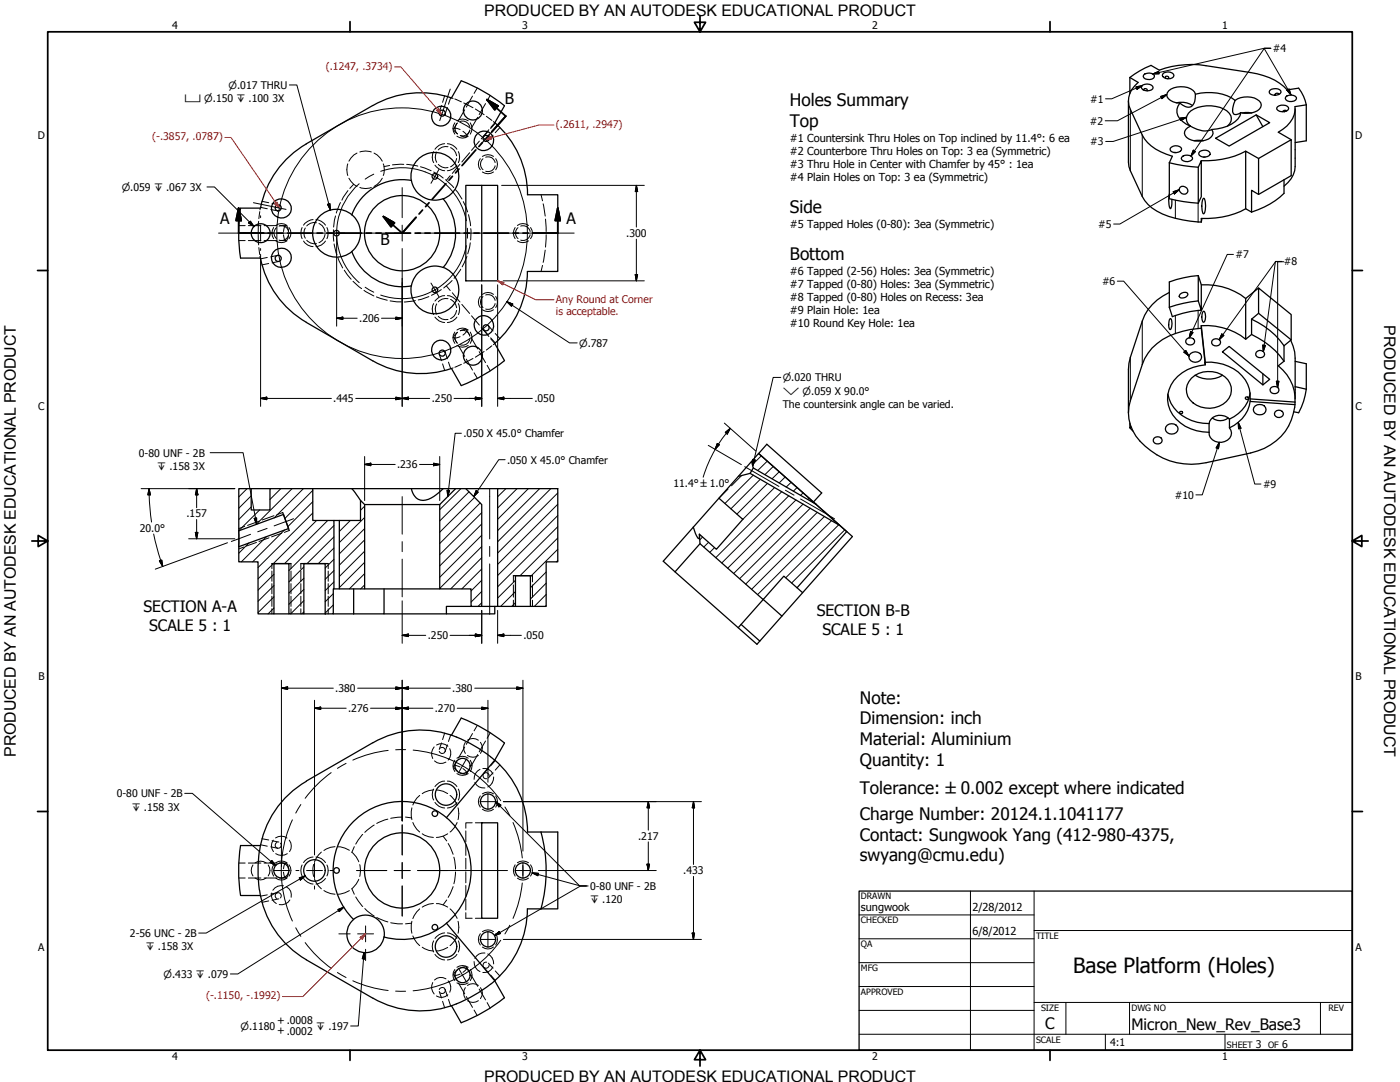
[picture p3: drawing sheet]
<svg xmlns="http://www.w3.org/2000/svg" width="559mm" height="432mm" viewBox="0 0 559 432" stroke-linecap="round" stroke-linejoin="round" font-family="sans-serif">
<defs><g id="words">
<text font-size="8.4" x="428.3" y="388.3">Base Platform (Holes)</text>
<g font-size="6.9">
<text x="315.3" y="42.4">Holes Summary</text>
<text x="315.3" y="50.7">Top</text>
<text x="315.3" y="85">Side</text>
<text x="315.3" y="103.7">Bottom</text>
<text x="343.2" y="280.8">Note:</text>
<text x="343.2" y="289.1">Dimension: inch</text>
<text x="343.2" y="297.3">Material: Aluminium</text>
<text x="343.2" y="305.5">Quantity: 1</text>
<text x="343.2" y="317.1">Tolerance: ±0.002 except where indicated</text>
<text x="343.2" y="327.3">Charge Number: 20124.1.1041177</text>
<text x="343.2" y="335.6">Contact: Sungwook Yang (412-980-4375,</text>
<text x="343.2" y="343.8">swyang@cmu.edu)</text>
</g>
<g font-size="6.4">
<text x="552.4" y="129.8" transform="rotate(90 552.4 129.8)">PRODUCED BY AN AUTODESK EDUCATIONAL PRODUCT</text>
<text x="6.3" y="302" transform="rotate(-90 6.3 302)">PRODUCED BY AN AUTODESK EDUCATIONAL PRODUCT</text>
</g>
<g font-size="6.3">
<text x="193.3" y="6.3">PRODUCED BY AN AUTODESK EDUCATIONAL PRODUCT</text>
<text x="201.5" y="41.4">B</text>
<text x="87.9" y="89.5">A</text>
<text x="226.1" y="89.5">A</text>
<text x="151.9" y="97.9">B</text>
<text x="57.3" y="244.2">SECTION A-A</text>
<text x="326" y="246">SECTION B-B</text>
<text x="59.6" y="251.7">SCALE 5 : 1</text>
<text x="328.2" y="253.6">SCALE 5 : 1</text>
<text x="417.2" y="410.6">C</text>
<text x="451.6" y="411.1">Micron_New_Rev_Base3</text>
<text x="193.3" y="431.8">PRODUCED BY AN AUTODESK EDUCATIONAL PRODUCT</text>
</g>
<g font-size="4.4">
<text x="315.3" y="56.6">#1 Countersink Thru Holes on Top inclined by 11.4°: 6 ea</text>
<text x="315.3" y="61.8">#2 Counterbore Thru Holes on Top: 3 ea (Symmetric)</text>
<text x="315.3" y="67.1">#3 Thru Hole in Center with Chamfer by 45° : 1ea</text>
<text x="315.3" y="72.3">#4 Plain Holes on Top: 3 ea (Symmetric)</text>
<text x="315.3" y="90.9">#5 Tapped Holes (0-80): 3ea (Symmetric)</text>
<text x="315.3" y="109.7">#6 Tapped (2-56) Holes: 3ea (Symmetric)</text>
<text x="315.3" y="114.9">#7 Tapped (0-80) Holes: 3ea (Symmetric)</text>
<text x="315.3" y="120.1">#8 Tapped (0-80) Holes on Recess: 3ea</text>
<text x="315.3" y="125.3">#9 Plain Hole: 1ea</text>
<text x="315.3" y="130.6">#10 Round Key Hole: 1ea</text>
<text x="343.7" y="363.5">sungwook</text>
<text x="388.1" y="363.7">2/28/2012</text>
<text x="388.1" y="373.2">6/8/2012</text>
</g>
<g font-size="4.2">
<text x="68.7" y="11.7">4</text>
<text x="208.4" y="11.7">3</text>
<text x="348.1" y="11.7">2</text>
<text x="487.8" y="11.7">1</text>
<text x="508" y="20.8">#4</text>
<text x="108.7" y="40.8">3X</text>
<text x="435.1" y="41">#1</text>
<text x="435" y="49.8">#2</text>
<text x="15.1" y="55.5">D</text>
<text x="435.2" y="58">#3</text>
<text x="540.9" y="55.5">D</text>
<text x="75.8" y="76.1">3X</text>
<text x="249.9" y="94.6">.300</text>
<text x="438.3" y="90.9">#5</text>
<text x="493.1" y="103.1">#7</text>
<text x="512.4" y="105.9">#8</text>
<text x="439.9" y="113.7">#6</text>
<text x="143.4" y="128.5">.206</text>
<text x="133" y="160.5">.445</text>
<text x="172.3" y="160.5">.250</text>
<text x="213.3" y="160.5">.050</text>
<text x="15.2" y="163.4">C</text>
<text x="312.4" y="162.8">The countersink angle can be varied.</text>
<text x="541" y="163.4">C</text>
<text x="185" y="174.4">.050 X 45.0° Chamfer</text>
<text x="55.4" y="182.2">0-80 UNF - 2B</text>
<text x="202.4" y="185">.050 X 45.0° Chamfer</text>
<text x="77" y="187.5">3X</text>
<text x="158.5" y="186.9">.236</text>
<text x="268.8" y="194.4">11.4° ±1.0°</text>
<text x="504.1" y="194.7">#9</text>
<text x="468.9" y="199">#10</text>
<text x="74.4" y="206.5">.157</text>
<text x="55.8" y="212.3">20.0°</text>
<text x="170.8" y="255.1">.250</text>
<text x="208.9" y="255.1">.050</text>
<text x="15.3" y="271.4">B</text>
<text x="541.1" y="271.4">B</text>
<text x="133.8" y="276.2">.380</text>
<text x="180.5" y="276.2">.380</text>
<text x="138.9" y="284.2">.276</text>
<text x="173.5" y="284.2">.270</text>
<text x="46.6" y="318.1">0-80 UNF - 2B</text>
<text x="66.9" y="323.5">3X</text>
<text x="254.7" y="335.2">.217</text>
<text x="272.7" y="348.9">.433</text>
<text x="235.5" y="355.1">0-80 UNF - 2B</text>
<text x="51.8" y="373.9">2-56 UNC - 2B</text>
<text x="15.2" y="379.3">A</text>
<text x="72.5" y="379.2">3X</text>
<text x="541" y="379.3">A</text>
<text x="110.6" y="412.7">+ .0002</text>
<text x="110.6" y="408.6">+ .0008</text>
<text x="443.1" y="417.4">4:1</text>
<text x="501.3" y="418.3">3</text>
<text x="511.8" y="418.3">6</text>
<text x="68.7" y="423.2">4</text>
<text x="208.4" y="423.2">3</text>
<text x="348.1" y="423.2">2</text>
<text x="487.8" y="423.2">1</text>
</g>
<g font-size="4.2" fill="#f00">
<text x="130" y="27.9">(.1247, .3734)</text>
<text x="221.9" y="51.1">(.2611, .2947)</text>
<text x="60.8" y="56">(-.3857, .0787)</text>
<text x="221.9" y="120.8">Any Round at Corner</text>
<text x="221.9" y="125.8">is acceptable.</text>
<text x="82.3" y="398.8">(-.1150, -.1992)</text>
</g>
<g font-size="4">
<text x="91.2" y="35.4">⌀.017 THRU</text>
<text x="73.6" y="40.8">⌴ ⌀.150 ↧ .100</text>
<text x="48.6" y="76.1">⌀.059 ↧ .067</text>
<text x="231.1" y="138.3">⌀.787</text>
<text x="312.4" y="152.1">⌀.020 THRU</text>
<text x="312.4" y="157.5">⌵ ⌀.059 X 90.0°</text>
<text x="62.7" y="187.5">↧ .158</text>
<text x="52.6" y="323.5">↧ .158</text>
<text x="235.5" y="360.4">↧ .120</text>
<text x="58.2" y="379.2">↧ .158</text>
<text x="65.3" y="390.2">⌀.433 ↧ .079</text>
<text x="96" y="411">⌀.1180</text>
<text x="126.2" y="411">↧ .197</text>
</g>
<g font-size="3.5">
<text x="343.7" y="358.9">DRAWN</text>
<text x="343.7" y="368.5">CHECKED</text>
<text x="413.5" y="374.6">TITLE</text>
<text x="343.7" y="378">QA</text>
<text x="343.7" y="387.5">MFG</text>
<text x="343.7" y="397.1">APPROVED</text>
<text x="415.5" y="403.4">SIZE</text>
<text x="451.6" y="403.4">DWG NO</text>
<text x="530.3" y="403.4">REV</text>
<text x="413.5" y="416.1">SCALE</text>
<text x="489.7" y="418.3">SHEET</text>
<text x="506.2" y="418.3">OF</text>
</g>
</g></defs>
<!-- layer: Hidden (ANSI) -->
<g fill="none" stroke="#000" stroke-width=".51">
<path d="M180.2 39.1a38.1 38.1 0 0 0-31.4 3M180.2 39.1l3.9-6.9 9 4.4 4.8 3 3.5 2.6-3.9 6.8a37.8 37.8 0 0 1 13 28.7h12.1v30.6h-12.1a38.1 38.1 0 0 1-13.1 28.8l4 6.8-3.5 2.6-4.8 3.1-9 4.3-3.9-6.8a38.3 38.3 0 0 1-31.4-3.1l-26.6-15.3a38.3 38.3 0 0 1-18.2-25.7M451 30.9a35 35 0 0 1 8.4-4.8l3.3 1.9a37 37 0 0 1 18.7-1.8l17.8 2.8a24.4 24.4 0 0 1 14.6 6.9l4.6-.7a16.3 16.3 0 0 1 3 6.6M451 30.9l3.3 2a8.9 8.9 0 0 0-3.1 10.7l4.7 10.3a17.7 17.7 0 0 0 12 8.5l-1.2 2.6M451 30.9v6.4M455.7 34.4a2.96 2.96 0 0 1 4.5 .5 2.7 2.7 0 0 1-4.7 0zM456.4 30a3.1 3.1 0 0 1 4.4 .1v.6a2.71 2.71 0 0 1-4.5-.2zM456.6 36l.2-.6h.5l.5 .2v.7M464.1 29.5a2.83 2.83 0 0 1 4.5 .6 2.65 2.65 0 0 1-4.7-.1zM465.5 31.4l-.4-.7a.9 .9 0 0 1 1.4 .2l-.5 .5M477.1 37.6a5.5 5.5 0 0 0-5.9-3 5 5 0 0 0-5.5 3.2 4.7 4.7 0 0 0 5.2 3.3M510.3 37.7l1-.9a2.66 2.66 0 0 0-4.4-.7l-.3 .5a2.53 2.53 0 0 0 3.7 1.1v-.3a.95 .95 0 0 0-1.4 .3l.1 .3"/>
<path d="M513.1 38.7a2.99 2.99 0 0 1 4.4 .2v.5a2.71 2.71 0 0 1-4.5-.1zM122.3 57.4a38.1 38.1 0 0 0-18.3 25.7M148.8 42.1l-26.6 15.3M467.1 59.2a2.84 2.84 0 0 1 4.5 .2 2.62 2.62 0 0 1-4.6 .4zM469.5 41a8.4 8.4 0 0 1 6.5 1.1M470.9 41.1a4.1 4.1 0 0 0 4.6 1.4l.4-.3a5.7 5.7 0 0 0 1.2-4.6 19 19 0 0 1 15.9 2.5l-.9 2.7-.1 1.8a1.15 1.15 0 0 0 1.5 1.1l1.8-.7a9.2 9.2 0 0 1-7.4 6l-4.3 .7a8.8 8.8 0 0 1-8.4-1.3 6.9 6.9 0 0 1-5.4-6.8zM475 50.3a3.6 3.6 0 0 1 .3-6 13 13 0 0 1 15.4 .9 3.4 3.4 0 0 1-.7 5.1M475.2 50.4a2.64 2.64 0 0 0-2.4 2.2 2.64 2.64 0 0 0 1.7 2.8 7.9 7.9 0 0 0 9.4-1.3l.3-.8-.6-1.6M476.6 56.1h3.8M485.2 55.2l16.2-9.4 5.4 3.2-16.2 9.3zM493 40.1a7.9 7.9 0 0 1 10.2 1 2.8 2.8 0 0 1-2.4 3.6 9.9 9.9 0 0 1-5.5 .3M495.8 45.1h3.8"/>
<path d="M501.4 45.8l2.7 4.7M509.9 42.6a3.4 3.4 0 0 1 4.4 .3v.5a3 3 0 0 1-4.6 .2zM513.5 44.3a.89 .89 0 0 0-1.5 .3M517 59.8v3.3M521.4 41.8l-4.5 .7a9.9 9.9 0 0 1-4.8 9.1l-1.9 1.2 5.2 3M521.4 41.8v14.4l-4.4 .7M164.2 72a9.5 9.5 0 0 1 11-11.1 9.5 9.5 0 0 1 6.6 14.3 9.5 9.5 0 0 1-15.6 1.2l-1.1-1.7-.9-2.7a21.4 21.4 0 0 0-23.8 13.7M176.9 79.3a21.3 21.3 0 0 1-.1 27.4 9.5 9.5 0 0 0-12.6 7.3M185.9 74h12.7v38.1h-12.7zM192.3 74v38.1M450.4 64.7l.2 1.8 .6 1.6 4.7 10.3a16.9 16.9 0 0 0 10.6 8 52.6 52.6 0 0 0 13 2.2M466.7 65v14.3l5.7 1.2 5.9 .6"/>
<path d="M466.7 65l5.7 1.1 5.9 .6M466.7 77.5l-.2 1.1a7.9 7.9 0 0 0 .6 4.6h.1a5.3 5.3 0 0 0 .5-3.6M468.6 60.8l.8 .1M471.1 74.7a1.78 1.78 0 0 1 2.4 .1 1.78 1.78 0 0 1 .1 2.4 1.82 1.82 0 0 1-2.3-.3 1.82 1.82 0 0 1-.2-2.2zM471.7 62.7a2.99 2.99 0 0 1 4.2 .2 1.86 1.86 0 0 1-2.8 1.6l-1.4-.7-.2-.6zM478.3 66.7l1.2-2.6v14.4l-1.2 2.6M478.3 66.7v14.4M478.9 60.5a2.86 2.86 0 0 1 4.1 .7 2.59 2.59 0 0 1-4.5 .3zM480.4 62.7h.6M480.4 79.1a5.7 5.7 0 0 1 .1 6.2 5.8 5.8 0 0 1-.1-6.2zM497.2 60.3a34 34 0 0 1-17.7 3.8M502.3 77.6v-14.4l13.1-7.4v14.3l-13.1 7.5-2.7-1.7v8.7"/>
<path d="M502.3 63.2l-5.1-2.9v23l2.4 1.3M512.5 71.7v5.5a31.9 31.9 0 0 1-12.9 7.4M517 66.5a10.2 10.2 0 0 1-4.5 7.8M96 83.1l-.8 9.9 .8 10M96.1 83.1h7.8M109.3 80.6a4 4 0 0 1 6.2 .2 4 4 0 0 1-1.5 6 4 4 0 0 1-5.5-2.8l-.2-1.2zM497.2 83.3a33.1 33.1 0 0 1-17.7 3.9v1.4l.2-1.4M96.1 103h7.8M109.1 100.6a3.9 3.9 0 0 1 5.8-.6 3.9 3.9 0 0 1 0 5.8 3.9 3.9 0 0 1-5.8-.6 3.7 3.7 0 0 1 0-4.6zM140.4 100.4a21.4 21.4 0 0 0 23.8 13.7M140.5 100.3a9.6 9.6 0 0 0-2-15.8 9.6 9.6 0 0 0-13.8 7.9 9.6 9.6 0 0 0 12.6 9.8l3.2-1.8M176.9 106.7a9.6 9.6 0 0 1 5.8 11.7 9.6 9.6 0 0 1-11.3 6.6 9.6 9.6 0 0 1-7.2-11"/>
<path d="M466.7 116.7a19.8 19.8 0 0 0-10.8 11.4l-4.7 14.5-.8 4.8M471.1 117.3a1.78 1.78 0 0 1 3.1 .2 2.12 2.12 0 0 1-3.5 .7zM478.3 110a44 44 0 0 0-11.6 2.5v10.1M478.3 110l1.2 3.7v10.1l-1.2-3.7M478.3 110v10.1M479.5 113.7a25.7 25.7 0 0 1 17.7 5.4M502.3 114.9l-5.1 4.2v16.3l2.4-1.9M466.7 122.6l1.2 3.8a39.2 39.2 0 0 1 11.6-2.6M467 127.2l.2-.1a4 4 0 0 1-.2 4.4 4.3 4.3 0 0 1 0-4.3zM473.5 135.4a1.87 1.87 0 0 1 2-.6 1.87 1.87 0 0 1 1.3 1.6 1.83 1.83 0 0 1-1.9 1.3 1.83 1.83 0 0 1-1.6-1.6zM478.3 120.1a52 52 0 0 0-11.6 2.5M479.5 131a30.2 30.2 0 0 0-19.7 7.9l-2.9 4.2-5.7 16.9a16.7 16.7 0 0 0 5.9 18.1 27 27 0 0 0 24.3 6.6l17.8-3.9a21.4 21.4 0 0 0 17.7-19.3"/>
<path d="M479.5 130a25.8 25.8 0 0 1 17.7 5.4M479.5 130l1.6 15.6v-1M479.5 130l1.6 14.6M480.1 124.5l.3-.3a3.1 3.1 0 0 1 .1 4.4 3.1 3.1 0 0 1-.4-4.1zM483.9 135.8a1.87 1.87 0 0 1 1.9-.6 1.87 1.87 0 0 1 1.4 1.6 1.83 1.83 0 0 1-1.9 1.2 1.83 1.83 0 0 1-1.7-1.5zM499.6 127.4a31.6 31.6 0 0 1 12.9 10.6M499.6 133.5a32.4 32.4 0 0 1 12.9 10.6M499.6 127.4v6.1M502.3 125l13.1 10.6-2.9 2.4M502.3 125v-10.1l13.1 10.6v10.1M502.3 125l-2.7 2.4M512.5 138v6.1"/>
<path d="M515.2 135.8l1.6 4.7 .2 2.4M466.2 157.3a15 15 0 0 0 14 11.6l2.4 .1M475.3 141a2.62 2.62 0 0 1 4.3 1.5 2.59 2.59 0 0 1-2.5 2.1 2.59 2.59 0 0 1-2.6-2.1l.2-.8zM475.6 150.9a10 10 0 0 1 15.3 2.1 7.2 7.2 0 0 1-6.1 9.7 9.1 9.1 0 0 1-11.2-6 6.4 6.4 0 0 1 2-5.8zM477 149.7a10.5 10.5 0 0 0 11 0M481.1 145.6a15.6 15.6 0 0 0-15 12 13.2 13.2 0 0 0 9.2 13.5l2.3 .8 5 .6M481.1 144.6a17.3 17.3 0 0 1 16.9 8.8l.7 1.9 .3 3.9M487.9 140.4l2.7-2.2 16.2 13.2-2.7 2.2zM497.2 158.5h1v.8h-1zM499 156.8a13.4 13.4 0 0 1-8.3 10.5M499 159.2v1l17.9 1.3v-1M499 159.2l17.9 1.3"/>
<path d="M501.5 140.5a1.74 1.74 0 0 1 2.2-.5 1.74 1.74 0 0 1 .8 2.1 1.87 1.87 0 0 1-2 .6 1.87 1.87 0 0 1-1.3-1.5zM504.1 149.2v4.4M507.2 154.9a1.85 1.85 0 0 1 1.9-.7 1.85 1.85 0 0 1 1.4 1.6 1.72 1.72 0 0 1-2.2 1.3 1.72 1.72 0 0 1-1.1-2.2zM512.5 144.1l-2.3 1.9a17.2 17.2 0 0 1 6.7 14.5M517 144.2l4.4 1v10.1M517 154.3l4.4 1M517 154.4v2.4M521.4 155.3a26.6 26.6 0 0 1-3 9.4l-2-.4M451 168.9v1.9l.4-.4M451 170.8l1.2 1.2M460.6 174.9a1.74 1.74 0 0 1 2.2-.5 1.74 1.74 0 0 1 .8 2.1 1.85 1.85 0 0 1-2 .7 1.85 1.85 0 0 1-1.3-1.6zM465.9 169.7a2.48 2.48 0 0 1 2.9-.4 2.48 2.48 0 0 1 1.2 2.7 2.69 2.69 0 0 1-2.7 1.2 2.69 2.69 0 0 1-2.2-2z"/>
<path d="M482.6 169v3.5M483.9 166.8a5.2 5.2 0 0 0 6.3 0M490.7 167.3a4.8 4.8 0 0 0-8.1 1.7M490.7 170.8a3.4 3.4 0 0 1-1.9 5.4 4.4 4.4 0 0 1-6.2-3.7M490.7 167.3v3.5M499 160.2a13.6 13.6 0 0 1-8.3 10.6M501 162a2.47 2.47 0 0 1 2.9-.4 2.47 2.47 0 0 1 1.2 2.7 2.69 2.69 0 0 1-2.7 1.2 2.69 2.69 0 0 1-2.1-2zM509 164.4a1.72 1.72 0 0 1 2.2-.6 1.72 1.72 0 0 1 .8 2.1 1.82 1.82 0 0 1-2 .7 1.82 1.82 0 0 1-1.3-1.6zM95.3 195h5v8.5h7.5v-8.5h17v12.7h8.5l-.3 37.3h-3.2v-20.1h-8.5v20.1h-6v-20.1h-6v20.1h-6.3v-20.8h-7.7v-6l19.9-7.3-2-5.6-17.9 6.5zM100.3 195h7.5M124.8 195h57.1M140.5 195l3.4 4.7"/>
<path d="M164.2 195a4.9 4.9 0 0 0 7.9 3.8l2-1.4 2.7-2.4M185.9 195h12.7M198.6 195h24v29.2h-4.6v17.8h-6.3v-12.3h-6v12.3h-7.1zM287 198.8l-22.3 25.2 37.4 33.1 1.2-1.3M294.7 190.1l4.7-1.2 35.8 20.8 2.7 2.5-19.8 22.4-5.2-4.7-8.3 9.4-25.2-22.3-.3-3.8 6.8 6 10.6-11.9-9.5-8.5zM300 184.1l-5.3 6M300.7 186.8l-1.3 2.1M302.8 181l22.9 20.2-25-14.4-.7-2.7zM302.8 181l37.4 33.1-19.8 22.4-2.3-1.9M302.8 181l3.3-3.7 21.9 19.4-3.3 3.6M95.3 211.8v6.4M112.8 204.5l2.6 7.2"/>
<path d="M133.3 207.7h2.1M135.4 207.7h8.5v-8l1.6 1.7v33.6h-10.1zM145.5 201.4h30M175.5 201.4l6.4-6.4h4l6.4 6.4v40.6h-4.3v-7h-12.5zM276.7 210.4l.9 2.5 1.2 2 .3-.3v-1.4M279.4 217l-10 11.2M325.7 201.2l9.5 8.5M108.5 224.9h7.6M120.1 224.9h10.9M133.3 235h2.1M141.2 235v10M145.5 235h30"/>
<path d="M153.3 235v10h-12.1M204.9 229.7h7.6M304.6 239.2l7.5 6.7-8.8 9.9-7.5-6.6M304.6 239.3l-10 11.2M320.4 236.5l-8.3 9.4M109.3 245h6M121.3 245h8.5M133 245h8.2M153.3 245h24.9M188 242h-9.8v3h19.3v-3M192.3 242h6.3M205.7 242h6"/>
<path d="M148.8 296.4l-26.6 15.3M148.8 296.4a39.3 39.3 0 0 1 41.6 1.9l5.4 3.7M180.2 293.4l3.9-6.8 9 4.3 8.3 5.6-3.9 6.8M122.3 311.8a39.3 39.3 0 0 0-19.3 35.6 39.3 39.3 0 0 0 19.3 35.6M195.8 302l1.7 1.4M197.5 303.3l-19.3 23M197.5 303.3a37.8 37.8 0 0 1 13 28.7h12.1v30.7h-6.6M96 337.4l-.8 10 .8 9.9M96.1 337.4h7.8M178.2 326.3a27.5 27.5 0 0 0-38 2.5 27.5 27.5 0 0 0 .9 38.1M178.2 326.3a27.5 27.5 0 0 1 6.7 33.8 27.5 27.5 0 0 1-31.6 13.8M192.3 328.4h6.3v38.1h-6.3z"/>
<path d="M215.9 332.1a57.5 57.5 0 0 1 0 30.6M96.1 357.4h7.8M178.2 368.4l19.3 23M216 362.7h-5.5a38.1 38.1 0 0 1-13 28.7M122.2 383l26.6 15.3a39.3 39.3 0 0 0 41.6-1.8l7.1-5.1M197.5 391.4l3.9 6.8M201.3 398.2l-8.2 5.6-9 4.3M180.2 401.4l3.9 6.8"/>
<circle cx="176" cy="46.4" r="3.9"/>
<circle cx="176.5" cy="45.2" r="1.23"/>
<circle cx="188.8" cy="44.1" r="3.8"/>
<circle cx="193.1" cy="56.2" r="3.9"/>
<circle cx="194" cy="55.2" r="1.25"/>
<circle cx="173.6" cy="70.4" r="1.11"/>
<circle cx="104" cy="93.1" r="3.8"/>
<circle cx="111" cy="82.9" r="1.23"/>
<circle cx="134.3" cy="93.1" r="1.11"/>
<circle cx="160.5" cy="93.1" r="15"/>
<circle cx="111" cy="103.1" r="1.23"/>
<circle cx="173.6" cy="115.7" r="1.11"/>
<circle cx="176" cy="139.7" r="3.9"/>
<circle cx="193.1" cy="129.9" r="3.9"/>
<circle cx="194" cy="130.8" r="1.25"/>
<circle cx="176.5" cy="140.9" r="1.22"/>
<circle cx="188.8" cy="142" r="3.8"/>
<circle cx="471.4" cy="164.7" r=".61"/>
<circle cx="178" cy="317.1" r="4.3"/>
<circle cx="184.6" cy="305.7" r="3"/>
<circle cx="194.8" cy="319.9" r="3"/>
<circle cx="173.6" cy="324.7" r="1.11"/>
<circle cx="112.3" cy="347.4" r="3"/>
<circle cx="125.5" cy="347.4" r="4.3"/>
<circle cx="134.3" cy="347.4" r="1.11"/>
<circle cx="160.5" cy="347.4" r="15"/>
<circle cx="208.7" cy="347.4" r="3"/>
<circle cx="145.9" cy="372.7" r="7.5"/>
<circle cx="173.6" cy="370" r="1.11"/>
<circle cx="178" cy="377.7" r="4.3"/>
<circle cx="194.8" cy="374.9" r="3"/>
<circle cx="184.6" cy="389.2" r="3"/>
</g>
<!-- layer: Visible (ANSI) -->
<g fill="none" stroke="#000" stroke-width=".4">
<path d="M177.5 38.2l-.8 2.6M179.9 38.9l-.9 2.7M180.2 39.1l.6 .2M181.5 39.5l2.6 1.1M188.6 38.4l-2.5 4.3M190.5 35.1l-1.3 2.2M195.6 38.1l-1.2 2.2M176.2 42.1l-.9 2.7M178.6 42.9l-.9 2.6M178.8 58.5a4 4 0 0 0-3.9 1.3M179.8 58.9a3.9 3.9 0 0 1 2.4 3.3M182.4 49.2l-1.3 2.2"/>
<path d="M182.6 49.1a2.87 2.87 0 0 0 0 4.4M183.6 51.7a2.64 2.64 0 0 0-2.5-.3 2.56 2.56 0 0 0 1.5 2M183.7 48.5a2.85 2.85 0 0 1 3.8 2.2M183.8 54a2.25 2.25 0 0 0 2.5 .4M184.8 52.4a2.61 2.61 0 0 1 1.5 2M185.1 41.1l3.7 1.9M185.5 43.8l-2.5 4.3M187.5 51.9a2.94 2.94 0 0 1-3.8 2.2M187.5 52.2l-1.2 2.2M189.7 43.5l3.5 2.3M190.7 46.8l-2.5 4.3M191.3 56.3l-3.1 3.7"/>
<path d="M193.8 41.3l-2.5 4.4M194.1 46.4l2.2 1.7M194.9 52.3l-1.9 2.1M195.1 51.8l-3 3.6M196.8 54l-1.9 2.1M196.9 48.5l.6 .5-1.6 1.9M197.7 49.2l-1.9 2.1M199.5 50.9l-1.8 2.1M138.8 65.4a7.2 7.2 0 0 0 0 4.6M138.9 76.1l-2.4 3.8M139.3 71.1l1.9 2.5 1.3 .8M141.2 73.5l-1.6 1.7"/>
<path d="M142.5 61.1l-1.3 .7-1.9 2.5M143.6 60.6a7 7 0 0 1 4.6 0M143.6 74.8a6.1 6.1 0 0 0 4.6 0M149.3 61.1l1.3 .7 2 2.5M152.6 71.1l-.8 1.3-2.5 2M153 65.4a6.3 6.3 0 0 1 0 4.6M155.5 66l-2.2 .5M161.2 65.6l-4.5 .2M162.3 65.6l4.5 .7M167.8 66.5l4.3 1.6M173.1 68.6l3.8 2.5M174.3 60.7a3.9 3.9 0 0 0 0 4.1"/>
<path d="M174.9 65.6a4 4 0 0 0 3.9 1.3M177.9 71.7l3.2 3.2M179.7 70.1l-1.5 1.8M181.8 75.7l2.6 3.7M182.2 63.2a4.1 4.1 0 0 1-2.4 3.3M183.6 65.5l-3.1 3.7M187.5 61l-3.2 3.6M192.8 63.4a2.8 2.8 0 0 0 0 4.3M193.9 62.7a2.77 2.77 0 0 1 3.7 2.2M197.6 66.2a2.77 2.77 0 0 1-3.7 2.1M216 77.7l.5 2.4M95.4 90h2.5"/>
<path d="M95.4 96h2.5M99.1 90h5M99.1 96h5M103.1 93.5l.2 4.2M103.3 88.3l-.2 4.2M103.3 98.8l.4 2.8M103.7 84.5l-.4 2.7M103.9 83.1l-.1 .7M103.9 82.7l2.8 .6M104.5 80.3l2.8 .6M105.4 90h5M105.4 96h5"/>
<path d="M108.1 83.6l2.7 .5M108.6 81.2l2.7 .5M110.4 90.9a2.8 2.8 0 0 0 0 4.3M111.6 90h2.6M111.6 96h2.6M113.2 93.7a2.25 2.25 0 0 0 1 2.3 2.41 2.41 0 0 0 .9-2.3 2.78 2.78 0 0 1-3.7 2.1M114.2 90a2.28 2.28 0 0 0-1 2.4M114.2 90a2.43 2.43 0 0 1 .9 2.4 2.77 2.77 0 0 0-3.7-2.2M121.9 91a3.9 3.9 0 0 0 0 4.1M122.4 95.9a4.2 4.2 0 0 0 3.9 1.3M126.3 88.9a4 4 0 0 0-3.9 1.3M127.3 89.2a3.8 3.8 0 0 1 2.4 3.3"/>
<path d="M129.7 93.5a4.1 4.1 0 0 1-2.4 3.3M133.1 91.7l.1 4.6M133.3 97.3l1.2 4.4M133.9 86.2l-.7 4.4M135.9 80.8l-1.7 4.2M184.9 80.5l1.7 4.1M187 85.7l.8 4.4M187.7 96.9l-1 4.4M187.9 91.2l-.1 4.6M206.8 90.9a2.8 2.8 0 0 0 0 4.3M207.8 90.2a2.82 2.82 0 0 1 3.8 2.2M211.6 93.7a2.82 2.82 0 0 1-3.8 2.1"/>
<path d="M216.8 81.3l.8 4.9M217.6 99.8l-.8 4.9M217.7 87.4l.3 5M218 93.7l-.3 4.9M103.8 102.3l.1 .7M106.7 102.7l-2.8 .6M107.3 105.2l-2.8 .5M110.8 101.9l-2.7 .6M111.3 104.3l-2.7 .6M134.9 102.8l1.9 4.1M137.4 107.8l2.7 3.6M140.9 112.3l3.4 2.9"/>
<path d="M145.3 115.9l3.9 2.2M150.2 118.5l4.4 1.3M165.8 120l-4.4 .5M171.2 118.4l-4.3 1.3M176.1 115.6l-3.9 2.3M178.2 114.1l1.5 1.9M178.8 119.2a4 4 0 0 0-3.9 1.3M179.8 119.5a4.1 4.1 0 0 1 2.4 3.3M180.5 112l-3.4 2.9M180.5 116.8l3.1 3.7M183.9 107.4l-2.7 3.7M186.4 102.4l-1.9 4.1"/>
<path d="M192.8 118.4a2.87 2.87 0 0 0 0 4.3M193.9 117.7a2.77 2.77 0 0 1 3.7 2.2M216.5 105.9l-.5 2.4M155.7 120.1l4.5 .4M174.3 121.3a3.9 3.9 0 0 0 0 4M174.9 126.2a4 4 0 0 0 3.9 1.3M181.1 134.7a2.56 2.56 0 0 1 1.5-2 2.8 2.8 0 0 0 0 4.3M181.1 134.7l1.3 2.1M182.2 123.9a4.1 4.1 0 0 1-2.4 3.2M183 137.9l2.5 4.3M183.6 134.4a2.64 2.64 0 0 1-2.5 .3M183.7 132a2.94 2.94 0 0 1 3.8 2.2"/>
<path d="M183.8 132a2.25 2.25 0 0 1 2.5-.3 2.81 2.81 0 0 1-1.5 2M184.3 121.5l3.2 3.6M186.3 131.7l1.2 2.2M187.5 135.4a2.85 2.85 0 0 1-3.8 2.1M188.2 134.9l2.5 4.4M188.2 126l3.1 3.7M192.1 130.6l3 3.7M193 131.6l1.9 2.1M194.9 130l1.9 2.1M195.8 134.8l1.9 2M195.9 135.3l1.6 1.7M196.3 138l-2.2 1.7"/>
<path d="M197.5 137.1l-.6 .4M197.6 121.2a2.77 2.77 0 0 1-3.7 2.1M197.7 133.1l1.8 2M175.3 141.4l.9 2.6M176.7 145.2l.8 2.6M177.7 140.5l.9 2.7M179 144.5l.9 2.6M180.8 146.8l-.6 .3M184.1 145.4l-2.6 1.2M186.1 143.3l2.5 4.4M188.8 143.1l-3.7 1.9M189.2 148.8l1.3 2.1"/>
<path d="M191.3 140.3l2.5 4.4M193.2 140.3l-3.5 2.3M194.4 145.8l1.2 2.2M173.3 298.1a4.1 4.1 0 0 0-.6 4.6M174.2 297.3a3.7 3.7 0 0 1 4.6 .5M175.3 299.8a1.24 1.24 0 0 0 1.2 .9 1.24 1.24 0 0 0 1.2-.8M175.8 298.5a1.23 1.23 0 0 1 1.4 0 1.23 1.23 0 0 1 .5 1.4M176.2 296.5l-.9 2.6M177.5 292.5l-.8 2.6M178.6 297.2l-.9 2.7M179.5 298.8a4.1 4.1 0 0 1-.6 4.5M179.9 293.3l-.9 2.6"/>
<path d="M185.5 298.1l-2.5 4.4M185.7 296.2a3.9 3.9 0 0 0 0 4.5M186.6 295.4a3.8 3.8 0 0 1 4.3 0M188.6 292.7l-2.5 4.4M190.5 289.5l-1.3 2.2M191.8 296.2a3.6 3.6 0 0 1 0 4.5M193.8 295.7l-2.5 4.3M195.6 292.5l-1.2 2.1M167.5 317.4l-1.1 1.1-1.6 2.7M173 315.2l-1.8 .3-2.7 1.2M173.4 303.7a3.8 3.8 0 0 0 4.6 .5M174.2 315.3a8.5 8.5 0 0 1 4.5 1.4"/>
<path d="M179.6 317.4a8.2 8.2 0 0 1 2.8 3.8M181.1 305.8a2.25 2.25 0 0 1 2.5 .3M181.1 305.8a2.81 2.81 0 0 0 1.5 2M182.4 303.6l-1.3 2.2M184.8 306.7a2.56 2.56 0 0 1 1.5 2 2.64 2.64 0 0 1-2.5-.3M186.6 301.5a3.8 3.8 0 0 0 4.3 0M187.5 306.6l-1.2 2.1M189.5 312.2a3.7 3.7 0 0 0 4 2.3M190.7 301.1l-2.5 4.4M191.6 307a4.2 4.2 0 0 0-2.4 4M192.7 306.7a3.7 3.7 0 0 1 4 2.2M193 308.7a1.24 1.24 0 0 1 1.5-.3 1.24 1.24 0 0 1 .7 1.3"/>
<path d="M193 308.7a1.27 1.27 0 0 0 0 1.5 1.27 1.27 0 0 0 1.2 .6M194.9 306.7l-1.9 2M196.8 308.4l-1.9 2.1M197 310.1a4.2 4.2 0 0 1-2.3 4M197.7 303.5l-1.9 2.1M199.5 305.2l-1.8 2.1M103.9 337.1l2.8 .6M104.5 334.7l2.8 .5M108.1 337.9l2.7 .6M108.6 335.5l2.7 .5M109.1 335.3a3.7 3.7 0 0 0 .1 4.6M110 334.4a3.9 3.9 0 0 1 4.6 .1"/>
<path d="M110.6 336.2a1.25 1.25 0 0 0-.8 1.2 1.25 1.25 0 0 0 1 1.1M112 336.5l.2 .4a1.25 1.25 0 0 1-1.4 1.6M115.4 335.3a3.7 3.7 0 0 1 .2 4.6M133.7 337.9l-1.7 .2-2.7 1.3M134.9 337.9a8.5 8.5 0 0 1 4.5 1.4M141.4 337.9l-.9 2.2M144.8 333l-2.8 3.9M149.4 329.2l-3.8 3M154.8 326.9l-4.4 1.7M160.7 326.1l-4.7 .5M161.9 326.1l2.3 .3M164.4 322.4l-.3 1.4 .3 3.3"/>
<path d="M164.8 328.2l1.6 2.8 1.1 1M168.5 332.7l2.7 1.2 1.8 .3M176.8 333.7l1.5 1.9M178.7 332.7a7.8 7.8 0 0 1-4.5 1.5M178.9 336.6l1.9 4.3M182.4 328.2a8.2 8.2 0 0 1-2.8 3.8M182.8 322.4a8.9 8.9 0 0 1 0 4.7M185.9 331.6v4.4M185.9 337.1v4.3M188.5 328.4h-2.6v2.1M189.7 328.4h2.6M95.4 344.4h2.5"/>
<path d="M95.4 350.4h2.5M99.1 344.4h5M99.1 350.4h5M101 345.2a3.8 3.8 0 0 0 0 4.4M101.8 350.4a3.6 3.6 0 0 0 4.4 0M101.8 344.4a3.9 3.9 0 0 1 4.4 0M105.4 344.4h5M105.4 350.4h5M106.7 357.1l-2.8 .5M107.1 345.2a3.8 3.8 0 0 1 0 4.4M107.3 359.5l-2.8 .6M108.5 356.4a3.7 3.7 0 0 0 1.8 4.2"/>
<path d="M110 340.7a4.2 4.2 0 0 0 4.7 0M110.8 356.2a1.23 1.23 0 0 0-1 1.1 1.23 1.23 0 0 0 .8 1.3M110.8 356.2a1.28 1.28 0 0 1 1.3 .7 1.28 1.28 0 0 1-.1 1.4M110.8 356.2l-2.7 .6M111.3 358.7l-2.7 .6M111.6 344.4h2.6M111.6 350.4h2.6M113.2 348a2.28 2.28 0 0 0 1 2.4M113.2 346.7a2.25 2.25 0 0 1 1-2.3 2.41 2.41 0 0 1 .9 2.3M113.2 353.5a4 4 0 0 0-4.3 1.8M114.3 353.9a3.7 3.7 0 0 1 1.9 4.2M115.1 348a2.43 2.43 0 0 1-.9 2.4"/>
<path d="M115.7 359.2a4.1 4.1 0 0 1-4.3 1.8M125.2 345l-.3 1.4 .3 3.4M125.5 350.9l1.6 2.7 1.2 1.1M128.3 340l-1.2 1.2-1.6 2.7M129.3 355.4l2.7 1.2 1.7 .3M139.4 355.4a9.3 9.3 0 0 1-4.5 1.5M140.4 340.1a8.2 8.2 0 0 1 2.8 3.8M140.5 354.7l.9 2.2M142 357.9l2.8 3.9M143.2 350.9a9.2 9.2 0 0 1-2.8 3.8M143.6 345.1a8.9 8.9 0 0 1 0 4.7M178.3 359.2l-1.5 1.9"/>
<path d="M180.8 353.8l-1.9 4.3M181.2 342.1l.6 4.7M181.8 348l-.6 4.7M185.9 342.5v4.3M185.9 347.9v4.4M185.9 353.4v4.4M185.9 358.8v4.4M145.6 362.6l3.8 3M150.4 366.1l4.4 1.8M156 368.2l4.7 .5M164.2 368.4l-2.3 .3M164.4 367.7l-.3 1.4 .3 3.3"/>
<path d="M164.8 373.5l1.6 2.7 1.1 1.2M167.5 362.7l-1.1 1.2-1.6 2.7M168.5 378l2.7 1.3 1.8 .2M173 360.6l-1.8 .2-2.7 1.2M174.2 360.6a8.5 8.5 0 0 1 4.5 1.4M178.7 378.1a8.5 8.5 0 0 1-4.5 1.4M179.6 362.7a9.2 9.2 0 0 1 2.8 3.8M182.4 373.6a9.2 9.2 0 0 1-2.8 3.8M182.8 367.7a9.1 9.1 0 0 1 0 4.7M185.9 364.2v2.3h2.6M189.7 366.5h2.6M172.7 392.1a4 4 0 0 0 .6 4.6"/>
<path d="M175.3 394.9a1.26 1.26 0 0 1 1.2-.8 1.26 1.26 0 0 1 1.2 .8M175.3 395.7l.9 2.6M176.7 399.6l.8 2.6M177.7 394.9a1.21 1.21 0 0 1-.5 1.4 1.21 1.21 0 0 1-1.4-.1M177.7 394.9l.9 2.6M178 390.7a3.7 3.7 0 0 0-4.6 .4M178.8 397a3.6 3.6 0 0 1-4.6 .4M178.9 391.4a4.2 4.2 0 0 1 .6 4.6M179 398.8l.9 2.7M181.1 389l1.3 2.2M182.6 387a2.61 2.61 0 0 0-1.5 2 2.36 2.36 0 0 0 2.5-.3M183 392.3l2.5 4.3"/>
<path d="M185.7 394.1a3.8 3.8 0 0 0 0 4.4M186.1 397.7l2.5 4.3M186.3 386a2.56 2.56 0 0 1-1.5 2M186.3 386a2.64 2.64 0 0 0-2.5 .3M186.3 386l1.2 2.2M186.6 399.4a3.8 3.8 0 0 0 4.3 0M186.6 393.3a3.8 3.8 0 0 1 4.3 0M188.2 389.3l2.5 4.3M189.2 383.7a4.2 4.2 0 0 0 2.4 4M191.3 394.7l2.5 4.3M191.8 394.1a3.5 3.5 0 0 1 0 4.4M193 386l1.9 2.1"/>
<path d="M193.5 380.4a3.7 3.7 0 0 0-4 2.1M194.2 384a1.24 1.24 0 0 0-1.3 .6 1.24 1.24 0 0 0 .1 1.4M194.7 380.7a4.2 4.2 0 0 1 2.3 4M194.9 384.4l1.9 2M195.2 385.1a1.24 1.24 0 0 1-.7 1.2 1.24 1.24 0 0 1-1.5-.3M195.8 389.1l1.9 2.1M196.7 385.9a3.7 3.7 0 0 1-4 2.2M197.7 387.5l1.8 2M189.2 403.1l1.3 2.2M194.4 400.1l1.2 2.2"/>
</g>
<!-- layer: Hidden Narrow (ANSI) -->
<g fill="none" stroke="#000" stroke-width=".4">
<path d="M177.5 57.3a4.8 4.8 0 0 0-3.9 2.3M178.6 57.3a4.8 4.8 0 0 1 3.8 2.3M181.5 49a3.7 3.7 0 0 0 0 4.5M182.4 48.2a4 4 0 0 1 4.5 0M182.4 54.4a3.7 3.7 0 0 0 4.5 0M187.7 49a4 4 0 0 1 0 4.5M173.1 60.5a4.5 4.5 0 0 0 0 4.4M173.6 65.9a5.2 5.2 0 0 0 3.9 2.2M182.4 65.9a5.3 5.3 0 0 1-3.8 2.2M182.9 60.5a5 5 0 0 1 0 4.4M191.7 63.3a3.6 3.6 0 0 0 0 4.5M192.5 62.4a3.9 3.9 0 0 1 4.5 0"/>
<path d="M192.5 68.6a3.9 3.9 0 0 0 4.5 0M197.9 63.3a3.9 3.9 0 0 1 0 4.5M109.2 90.8a3.9 3.9 0 0 0 0 4.4M110.1 90a3.6 3.6 0 0 1 4.5 0M110.1 96.1a3.9 3.9 0 0 0 4.5 0M115.4 90.8a3.6 3.6 0 0 1 0 4.4M120.6 90.8a5.1 5.1 0 0 0 0 4.4M121.2 96.2a4.8 4.8 0 0 0 3.8 2.2M125 87.6a5.3 5.3 0 0 0-3.8 2.3M126.1 87.6a5.3 5.3 0 0 1 3.8 2.3M129.9 96.2a4.8 4.8 0 0 1-3.8 2.2M130.5 90.8a5.1 5.1 0 0 1 0 4.4"/>
<path d="M205.6 90.8a3.9 3.9 0 0 0 0 4.4M206.5 90a3.6 3.6 0 0 1 4.4 0M206.5 96.1a3.9 3.9 0 0 0 4.4 0M211.8 90.8a3.6 3.6 0 0 1 0 4.4M177.5 118a4.9 4.9 0 0 0-3.9 2.1M178.6 118a4.9 4.9 0 0 1 3.8 2.1M191.7 118.3a3.6 3.6 0 0 0 0 4.4M192.5 117.5a3.6 3.6 0 0 1 4.5 0M197.9 118.3a3.9 3.9 0 0 1 0 4.4M173.1 121.2a4.5 4.5 0 0 0 0 4.3M173.6 126.6a4.9 4.9 0 0 0 3.9 2.1M181.5 132.5a3.7 3.7 0 0 0 0 4.5"/>
<path d="M182.4 131.7a3.7 3.7 0 0 1 4.5 0M182.4 137.9a4 4 0 0 0 4.5 0M182.4 126.6a4.9 4.9 0 0 1-3.8 2.1M182.9 121.2a5 5 0 0 1 0 4.3M187.7 132.5a4 4 0 0 1 0 4.5M192.5 123.6a3.9 3.9 0 0 0 4.5 0M97.3 218.3l-2 .8M97.7 210.1l-2.4 .8M102.4 216.5l-4.1 1.4M103.5 208l-4.7 1.7M107.4 214.6l-4 1.5M109.3 205.8l-4.7 1.7"/>
<path d="M112.5 212.8l-4.1 1.4M112.8 204.5l-2.3 .9M115.4 211.7l-1.9 .8M108.5 224.9v2M108.5 227.9v4.1M108.5 232.9v4.1M108.5 237.9v4.1M116.1 224.9v2M116.1 227.9v4.1M116.1 232.9v4.1M116.1 237.9v4.1M120.1 224.9v2"/>
<path d="M120.1 227.9v4.1M120.1 232.9v4.1M120.1 237.9v4.1M131 224.9v2M131 227.9v4.1M131 232.9v4.1M131 237.9v4.1M204.9 229.7v2.5M204.9 233.4v4.9M204.9 239.5v2.5M212.5 229.7v2.5M212.5 233.4v4.9"/>
<path d="M212.5 239.5v2.5M108.5 243v2M116.1 243v2M120.1 243v2M131 243v2M173.1 314.9a4.5 4.5 0 0 0 0 4.4M177.5 311.7a4.9 4.9 0 0 0-3.9 2.2M178.6 311.7a4.9 4.9 0 0 1 3.8 2.2M181.5 303.4a3.7 3.7 0 0 0 0 4.5M182.4 308.7a4 4 0 0 0 4.5 0M182.4 302.6a3.7 3.7 0 0 1 4.5 0M182.9 314.9a5 5 0 0 1 0 4.4"/>
<path d="M187.7 303.4a4 4 0 0 1 0 4.5M191.7 317.6a3.7 3.7 0 0 0 0 4.5M192.5 316.8a3.9 3.9 0 0 1 4.5 0M197.9 317.6a4 4 0 0 1 0 4.5M173.6 320.2a4.8 4.8 0 0 0 3.9 2.3M182.4 320.2a4.8 4.8 0 0 1-3.8 2.3M192.5 323a3.6 3.6 0 0 0 4.5 0M109.2 345.1a4 4 0 0 0 0 4.5M110.1 350.5a3.6 3.6 0 0 0 4.5 0M110.1 344.3a3.9 3.9 0 0 1 4.5 0M115.4 345.1a3.7 3.7 0 0 1 0 4.5M120.6 345.2a5 5 0 0 0 0 4.4"/>
<path d="M121.2 350.6a5.3 5.3 0 0 0 3.8 2.2M125 342a4.8 4.8 0 0 0-3.8 2.2M126.1 342a4.8 4.8 0 0 1 3.8 2.2M129.9 350.6a5.3 5.3 0 0 1-3.8 2.2M130.5 345.2a5 5 0 0 1 0 4.4M205.6 345.1a4 4 0 0 0 0 4.5M206.5 350.5a3.6 3.6 0 0 0 4.4 0M206.5 344.3a3.9 3.9 0 0 1 4.4 0M211.8 345.1a3.7 3.7 0 0 1 0 4.5M173.1 375.5a4.6 4.6 0 0 0 0 4.4M177.5 372.3a5.2 5.2 0 0 0-3.9 2.2M178.6 372.3a5.3 5.3 0 0 1 3.8 2.2"/>
<path d="M182.9 375.5a5.1 5.1 0 0 1 0 4.4M191.7 372.6a3.7 3.7 0 0 0 0 4.5M192.5 378a3.6 3.6 0 0 0 4.5 0M192.5 371.8a3.9 3.9 0 0 1 4.5 0M197.9 372.6a4 4 0 0 1 0 4.5M173.6 380.9a5.2 5.2 0 0 0 3.9 2.2M181.5 386.9a3.6 3.6 0 0 0 0 4.5M182.4 392.2a4 4 0 0 0 4.5 0M182.4 386a4 4 0 0 1 4.5 0M182.4 380.9a5.3 5.3 0 0 1-3.8 2.2M187.7 386.9a3.9 3.9 0 0 1 0 4.5"/>
</g>
<!-- layer: Visible Narrow (ANSI) -->
<path d="M451.2 43.6v24.5M455.9 53.9v24.5M469.1 79.9v7.2M478.2 81.1v7.5M455.9 128.1v17.4M469.1 125.9v7.2M478.2 123.9v7.2M451.2 142.6v17.4" fill="none" stroke="#000" stroke-width=".4"/>
<path d="M450.4 40.3v24.4M517 43.4v16.4M517 63.1v3.4M450.4 147.4v17.4M517 142.9v11.5M517 156.8v2.4" fill="none" stroke="#000" stroke-width=".51"/>
<!-- layer: Sketch Geometry (ANSI) -->
<g fill="none" stroke="#000" stroke-width=".7">
<path d="M194.4 39.8l4.4 2.5-1.3 1.5zM194.4 39.8l7.5 6.6-5.6 6.2M189.9 59.8l-5.5 6.3M192.5 56.9l-1.4 1.6M195.1 54l-1.4 1.6M178 73.3l-5.5 6.3M180.6 70.4l-1.4 1.5M183.2 67.4l-1.4 1.6M95.2 83.1l1.1 4.9h-2.1zM95.2 83.1v9.9h10M107 93h2.1M110.9 93h2.1"/>
<path d="M114.8 93h10M126.6 93h2.1M130.4 93h2.2M134.4 93h9.9M146.1 93h2.2M150.1 93h2M153 86.4l4.4 2.6-1.3 1.5zM153 86.4l7.5 6.6 5.6-6.3M153.9 93h10M165.7 93h2.1M168.7 83.8l-1.4 1.6M169.6 93h2.1"/>
<path d="M171.3 80.9l-1.4 1.6M173.5 93h10M185.2 93h2.2M189.2 93h2.1M193 93h10M204.8 93h2.1M208.7 93h2.2M222.6 83.1l1 4.9h-2zM222.6 83.1v9.9h-9.9"/>
</g>
<path d="M194.4 39.8l4.4 2.5zM194.4 39.8l4.4 2.5-1.3 1.5zM95.2 83.1l1.1 4.9zM95.2 83.1l1.1 4.9h-2.1zM153 86.4l4.4 2.6zM153 86.4l4.4 2.6-1.3 1.5zM222.6 83.1l1 4.9zM222.6 83.1l1 4.9h-2z" fill="#000" stroke="#000" stroke-width=".7"/>
<!-- layer: Border (ANSI) -->
<g fill="none" stroke="#000" stroke-width=".7">
<path d="M19 12.7h520.8v406.4h-520.8zM139.7 8.6v4.1M279.4 6.3v6.4l-2.2-3.8h4.4l-2.2 3.8M419.1 8.6v4.1M15 107.9h4M539.8 107.9h4M12.7 215.9h6.3l-3.8-2.2v4.4l3.8-2.2M539.8 215.9l3.8 2.2v-4.4l-3.8 2.2h6.3M15 323.8h4M539.8 323.8h4M139.7 419.1v4.1M279.4 419.1l2.2 3.8h-4.4l2.2-3.8v6.3"/>
<path d="M419.1 419.1v4.1"/>
</g>
<!-- layer: Title (ANSI) -->
<g fill="none" stroke="#000" stroke-width=".4">
<path d="M387.3 355.6v63.5M412.7 355.6v63.5M342.9 365.1h69.8M342.9 374.6h69.8M412.7 371.3h127.1M342.9 384.2h69.8M342.9 393.7h69.8M342.9 412.7h196.9M342.9 403.2h69.8M412.7 400h127.1M425.4 400v12.7M441.2 412.7v6.4"/>
<path d="M450.8 400v12.7M488.9 412.7v6.4M527 400v12.7"/>
</g>
<path d="M342.9 355.6h196.9v63.5h-196.9z" fill="none" stroke="#000" stroke-width=".51"/>
<!-- layer: Section Line (ANSI) -->
<g fill="none" stroke="#000" stroke-width=".4">
<path d="M98.6 195l-3.3 3.3M100.3 197.9l-5 4.9M112.1 195l-4.3 4.3M116.6 195l-14.3 14.2M121.1 195l-11.7 11.7M124.8 195.7l-11.1 11.2M184 195l-8.5 8.4M187.2 196.3l-11.7 11.6M189.4 198.5l-13.9 13.9M201.9 195l-3.3 3.2M206.4 195l-7.8 7.8M210.9 195l-12.3 12.3"/>
<path d="M215.4 195l-16.8 16.8M219.8 195l-21.2 21.2M222.6 196.7l-24 24M290.6 195.2l-3.4 3.4M296 189.8l-4 4.1M300.7 189.6l-11.3 11.3M303.5 191.3l-11.8 11.8M303.8 181.9l-3.5 3.6M306.3 184l-3.8 3.8M306.3 192.9l-12.2 12.3M308.6 186.2l-3.3 3.2M309.2 194.6l-12.8 12.7"/>
<path d="M311 188.3l-2.8 2.8M312 196.2l-26.3 26.4M313.4 190.4l-2.4 2.3M314.8 197.9l-26.7 26.8M315.8 192.5l-2 1.9M317.7 199.5l-27.3 27.3M318.1 194.6l-1.4 1.4M320.5 196.7l-1 1M322.9 198.8l-.5 .5M99.4 216.7l-4.1 4.1M100.3 202.3l-5 5M103.6 203.5l-8.3 8.3"/>
<path d="M106.4 214.1l-10.1 10.1M113.5 211.5l-12.7 12.7M124.8 204.7l-21.8 21.8M124.8 200.2l-9.9 10M126.4 207.7l-23.4 23.3M130.8 207.7l-17.2 17.2M133.3 218.7l-6.2 6.2M133.3 214.2l-10.7 10.7M133.3 209.7l-18 18M139.8 207.7l-4.4 4.4M145.5 220l-10.1 10.1M145.5 215.5l-10.1 10.1"/>
<path d="M145.5 210.9l-10.1 10.1M145.5 202l-1.6 1.6M145.5 206.5l-10.1 10M191.6 200.7l-16.1 16.2M192.3 213.6l-16.8 16.8M192.3 209.1l-16.8 16.8M192.3 218.1l-16.8 16.7M192.3 204.6l-16.8 16.8M222.6 219.2l-10.9 10.9M222.6 214.7l-15 15M222.6 210.2l-24 24M222.6 205.7l-24 24"/>
<path d="M222.6 201.2l-24 24M280.4 214.3l-1.1 1.2M282.8 216.4l-1.9 1.9M285.2 218.6l-1.9 1.8M320.5 201.2l-27.6 27.7M323.4 202.8l-28.2 28.1M325.3 200.9l-.1 .1M326.2 204.5l-28.6 28.6M329.1 206.1l-29.1 29.1M331.9 207.8l-29.5 29.5M334.8 209.4l-21.2 21.2M337.2 211.5l-21.2 21.2"/>
<path d="M109.3 238.2l-6.3 6.3M109.3 233.7l-6.3 6.3M109.3 229.2l-6.3 6.3M121.3 239.7l-5.3 5.3M121.3 235.2l-6 6M121.3 230.8l-6 5.9M121.3 226.3l-6 5.9M133 236.9l-3.2 3.3M133.3 232.2l-3.5 3.5M133.3 227.7l-3.5 3.5M133.3 223.2l-3.5 3.5M145.5 228.9l-6.1 6.1"/>
<path d="M145.5 224.4l-10.1 10.1M145.5 233.4l-1.5 1.6M192.3 236l-4.3 4.3M192.3 231.6l-4.3 4.2M192.3 227.1l-8 7.9M192.3 222.6l-12.4 12.4M205.7 236.1l-5.9 5.9M205.7 231.6l-7.1 7.1M218 237.2l-4.7 4.8M218 232.7l-6.3 6.4M218 228.3l-6.3 6.3M222.6 223.7l-.5 .5"/>
<path d="M109.3 242.6l-2.3 2.4M121.3 244.2l-.8 .8M133 241.4l-3.2 3.3M192.3 240.5l-1.5 1.5M205.7 240.5l-1.4 1.5M218 241.7l-.3 .3"/>
</g>
<!-- layer: Hatch (ANSI) -->
<g fill="none" stroke="#000" stroke-width=".4">
<path d="M95.3 211.8v6.4"/>
<circle cx="160.5" cy="93.1" r="50"/>
</g>
<!-- layer: Center Mark (ANSI) -->
<g fill="none" stroke="#000" stroke-width=".4">
<path d="M160.5 74.9v12M175.2 67.6l-3.2 5.6M87.2 93h67.2M104 86.1v.8M104 89.9v6.3M104 99.2v.7M131.2 93h6.3M157.4 93h6.3M160.5 89.9v6.3M160.5 99.2v12M166.7 93h62.5M172 113l3.2 5.4"/>
<path d="M186.2 302.9l-3.2 5.5M191.6 319.9h6.3M194.8 316.7v6.4M125.5 340v1.2M160.5 329.2v12M109.2 347.4h6.3M118.1 347.4h1.2M122.4 347.4h6.3M125.5 344.2v6.4M125.5 353.6v1.2M131.7 347.4h1.3M142.4 347.4h12"/>
<path d="M157.4 347.4h6.3M160.5 344.2v6.4M160.5 353.6v12M166.7 347.4h12M205.5 347.4h6.4M208.7 344.2v6.4M135.3 372.7h4.5M142.7 372.7h6.4M145.9 369.5v6.4M145.9 378.8v4.5M191.6 374.9h6.3M194.8 371.7v6.4"/>
<path d="M183 386.4l3.2 5.5"/>
</g>
<!-- layer: Centerline (ANSI) -->
<g fill="none" stroke="#000" stroke-width=".4">
<path d="M179.7 35.6l-4.2 12.5M200.7 47.7l-8.8 9.9M143.4 73.3a26.1 26.1 0 0 0 0 39.5M149.2 69.5l-3.5 2M152 68.4a26.1 26.1 0 0 1 34.2 19.7M101.2 80.9l13 2.7M186.2 98a26.1 26.1 0 0 1-34.2 19.8M186.6 91.1v4M145.7 114.6l3.5 2M160.5 198.2v15M195.5 195v20.1M297.2 186.2l13.7 7.9"/>
<path d="M313.5 195.6l3.4 2M319.5 199.1l13.6 8M100 213.2l-7.7 2.9M106.6 210.9l-3.7 1.3M114.2 208.1l-4.8 1.8M117.2 207l-3 1.2M160.5 216.2v4M195.5 218.1v4M160.5 223.1v15.1M195.5 225v20.2M154.9 299.5l-7.2 1.4-6.9 2.4M161.9 299.2h-4"/>
<path d="M164.9 299.4a48.2 48.2 0 0 1 24.8 9.6M132.2 308.3l-5.6 4.8-4.8 5.5M138.1 304.6l-3.4 2M189.7 309l5.5 4.9 4.7 5.7M116.7 327.2a48.2 48.2 0 0 0 0 40.4M120.1 321.1l-2.1 3.4M201.5 322.1l2 3.4M204.8 328.2l2.4 7 1.3 7.2M208.5 352.4l-1.3 7.2-2.4 6.9M208.7 345.4v4M118 370.3l2.1 3.4M121.8 376.1l4.8 5.6 5.6 4.7"/>
<path d="M199.9 375.2a48.2 48.2 0 0 1-35 20.2M203.5 369.2l-2 3.5M134.7 388.1l3.4 2M140.8 391.4l6.9 2.5 7.2 1.4M157.9 395.5l4 .1"/>
</g>
<!-- layer: Symbol (ANSI) -->
<g fill="none" stroke="#000" stroke-width=".4">
<path d="M507.1 19.3h-2.5l-29.2 43M507.2 19.2h-2.5l-44.6 10.3M507.3 19.3h-2.7l10.7 18.6M115.5 33.9h3l13.4 49.9M453.4 34.7l2.5-.5-2.1 1.4zM455.9 34.2l-12.2 5.2h-2.4M460.1 29.5l2.4-1 .2 1zM463.3 38.5l2.4-.8-2 1.7zM465.7 37.7l-19.7 10.5h-4.9M513.7 36l.8-.5 .8 2.4zM471 47.1l2.6-.3-2.2 1.3zM473.6 46.8l-29.3 9.7h-3"/>
<path d="M476.3 59.9l.8 .6-1.7 1.8zM82.6 74.6h3l15.7 15.8M468.2 76.5l2.5-.8-1.9 1.7zM470.7 75.7l-23.7 13.7h-2.5M99.3 89l.6-.7 1.4 2.1zM130.7 81.5l1-.2 .2 2.5zM446 112.2h2.5l26.1 29.9M492.3 101.5h-2.5l-15.1 33.3M512.4 104.5h-2.4v50.1M475.2 132.3l1 .4-1.5 2.1zM486.7 135.6l22.4-31.2h2.5l-2.5-.1-4.8 36M487.7 133.3l.8 .6-1.8 1.7z"/>
<path d="M504.1 137.7l1 .2-.8 2.4zM311.7 150.6h-3.1l-8.2 35.3M472.6 140.5l.7-.6 1.3 2.2zM509.5 152.1h1l-.5 2.5zM184.1 172.9h-2.4l-3 25.3M486.7 176.5l-.4 2.6-.9-.3zM486.7 176.5l-6.8 21h-2.6M494.2 168.6l1.1 2.3-1 .2zM494.2 168.6l6.6 24.6h2.5M83.9 180.7h13.1l5.4 28.5M178.5 195.6l1 .2-.8 2.4zM190.1 195.8l.8 .6-1.8 1.8z"/>
<path d="M201.6 183.5h-2.5l-10 14.7M300.5 183.3l1 .3-1.1 2.3zM101.5 206.9l.9-.2v2.5zM73.7 316.6h3.1l33.2 28.8M197.8 320l1.3 2 .8-.7-2-1.3M197.9 320l33.5 33.6h2.5M108.5 343.4l1.5 2-2.2-1.2zM119.4 350.3l2.5-.8-2 1.7zM121.9 349.5l-39.6 22.9h-3M212.4 348.4l2.5 .2-.2 .9zM212.4 348.4l19.3 5.2h3.1M234.2 353.6h-2.5l-34.3 19.8"/>
<path d="M134.9 363l2.3-1-1.8 1.8zM137.2 362l-42.3 26.7h-3M197.4 373.4l1.9-1.7 .5 .9zM145.3 380.2l.3 2.5-1-.1zM145.3 380.2l-2.3 29.2h-3"/>
</g>
<g fill="#000" stroke="#000" stroke-width=".4">
<path d="M453.8 35.6l2.1-1.4zM453.4 34.7l2.5-.5-2.1 1.4zM460.1 29.5l2.4-1zM460.1 29.5l2.4-1 .2 1zM463.7 39.4l2-1.7zM463.3 38.5l2.4-.8-2 1.7zM513.7 36l1.6 1.9zM513.7 36l.8-.5 .8 2.4zM471.4 48.1l2.2-1.3zM471 47.1l2.6-.3-2.2 1.3zM476.3 59.9l-.9 2.4zM476.3 59.9l.8 .6-1.7 1.8z"/>
<path d="M468.8 77.4l1.9-1.7zM468.2 76.5l2.5-.8-1.9 1.7zM99.3 89l2 1.4zM99.3 89l.6-.7 1.4 2.1zM130.7 81.5l1.2 2.3zM130.7 81.5l1-.2 .2 2.5zM475.2 132.3l-.5 2.5zM475.2 132.3l1 .4-1.5 2.1zM487.7 133.3l-1 2.3zM487.7 133.3l.8 .6-1.8 1.7zM504.1 137.7l.2 2.6zM504.1 137.7l1 .2-.8 2.4z"/>
<path d="M472.6 140.5l2 1.6zM472.6 140.5l.7-.6 1.3 2.2zM509.5 152.1l.5 2.5zM509.5 152.1h1l-.5 2.5zM486.7 176.5l-.4 2.6zM486.7 176.5l-.4 2.6-.9-.3zM494.2 168.6l1.1 2.3zM494.2 168.6l1.1 2.3-1 .2zM178.5 195.6l.2 2.6zM178.5 195.6l1 .2-.8 2.4zM190.1 195.8l-1 2.4zM190.1 195.8l.8 .6-1.8 1.8z"/>
<path d="M300.5 183.3l-.1 2.6zM300.5 183.3l1 .3-1.1 2.3zM101.5 206.9l.9 2.3zM101.5 206.9l.9-.2v2.5zM197.7 319.9l2.2 1.4zM197.7 319.9l2.2 1.4-.8 .7zM107.8 344.2l2.2 1.2zM108.5 343.4l1.5 2-2.2-1.2zM119.9 351.2l2-1.7zM119.4 350.3l2.5-.8-2 1.7zM212.4 348.4l2.5 .2zM212.4 348.4l2.5 .2-.2 .9z"/>
<path d="M135.4 363.8l1.8-1.8zM134.9 363l2.3-1-1.8 1.8zM197.4 373.4l1.9-1.7zM197.4 373.4l1.9-1.7 .5 .9zM145.3 380.2l.3 2.5zM145.3 380.2l.3 2.5-1-.1z"/>
</g>
<!-- layer: Dimension (ANSI) -->
<g fill="none" stroke="#000" stroke-width=".4">
<path d="M200.2 74h57M254 74l.5 2.5h-.9zM254 74v16.6M134.4 94.6v35.6M254 95.4v16.7M104 101.5v60.7M160.5 111.2v51M192.3 113.7v48.5M198.6 113.7v48.5M200.9 112.1h56.3M253.6 109.6h.9l-.5 2.5zM134.4 127l2.4-.4v.9z"/>
<path d="M134.4 127h8.2M152.3 127h8.2M158 126.6l2.5 .4-2.5 .5zM202.3 120.4l2.4 .9-.5 .9zM202.3 120.4l25 16.4h3.1M104 159l2.5-.5v1zM104 159h28.3M142 159h29.5M158 158.5l2.5 .5-2.5 .5zM160.5 159l2.5-.5v1zM181.2 159h11.1M189.7 158.5l2.6 .5-2.6 .5z"/>
<path d="M198.6 159l2.5-.5v1zM198.6 159h13.9M282.7 177.7l13.2 7.7M285.5 179.4l-2.5 4.9-2.3 6.1M286.3 177l.8 .5-1.7 1.8zM289.1 168.8l12.5 11.2M289.5 172.5l2-1.6-1.2 2.3zM291.5 170.9l-6.1 8.4M56.3 195h37.4M59.5 195l.5 2.5h-1zM59.5 195v2.5M59.5 197.5l1 10.8"/>
<path d="M78.5 195l.5 2.5h-1zM78.5 195v7.6M145.5 185.4l2.5-.6v1.1zM145.5 185.4h12.2M145.5 182.2v17.6M167.4 185.4h8.1M173 184.8l2.5 .6-2.5 .5zM175.5 182.2v17.6M61.3 213.1l1.6 6.4 2.1 6.6M75.3 215h18.4M78 212.5h1l-.5 2.5zM78.5 207.3v7.7"/>
<path d="M90.8 216.6l-28.8 10.5M63.6 223.8l1-.3 .4 2.6zM160.5 239.8v16.9M160.5 253.6l2.5-.6v1.1zM160.5 253.6h9.4M179.6 253.6h12.7M189.7 253l2.6 .6-2.6 .5zM192.3 243.6v13.1M198.6 253.6l2.5-.6v1.1zM198.6 253.6h9.5M198.6 243.6v13.1M112.3 274.6l2.5-.5v1z"/>
<path d="M112.3 274.6h20.7M112.3 271.5v74.3M125.5 279.5v60.5M142.7 274.6h37.1M158 274.1l2.5 .5-2.5 .5zM160.5 274.6l2.5-.5v1zM160.5 271.5v56.1M189.5 274.6h19.2M194.8 279.5v32.7M206.2 274.1l2.5 .5-2.5 .5zM208.7 271.5v68.2M125.5 282.6l2.5-.4v.9z"/>
<path d="M125.5 282.6h12.7M147.9 282.6h24.9M158 282.2l2.5 .4-2.5 .5zM160.5 282.6l2.5-.4v.9zM182.5 282.6h12.3M192.3 282.2l2.5 .4-2.5 .5zM200.9 319.9h79.1M258.8 319.9l.5 2.5h-1zM258.8 319.9v11.4M276.8 319.9l.4 2.5h-.9zM276.8 319.9v25.1M258.8 336v11.4"/>
<path d="M178.7 347.4h23.9M214.9 347.4h47M258.3 344.9h1l-.5 2.5zM276.8 349.8v25.1M200.9 374.9h79.1M276.3 372.4h.9l-.4 2.5z"/>
</g>
<g fill="#000" stroke="#000" stroke-width=".4">
<path d="M254 74l.5 2.5zM254 74l.5 2.5h-.9zM253.6 109.6l.4 2.5zM253.6 109.6h.9l-.5 2.5zM134.4 127l2.4-.4zM134.4 127l2.4-.4v.9zM158 127.5l2.5-.5zM158 126.6l2.5 .4-2.5 .5zM202.3 120.4l2.4 .9zM202.3 120.4l2.4 .9-.5 .9zM104 159l2.5-.5zM104 159l2.5-.5v1z"/>
<path d="M158 159.5l2.5-.5zM158 158.5l2.5 .5-2.5 .5zM160.5 159l2.5-.5zM160.5 159l2.5-.5v1zM189.7 159.5l2.6-.5zM189.7 158.5l2.6 .5-2.6 .5zM198.6 159l2.5-.5zM198.6 159l2.5-.5v1zM286.3 177l-.9 2.3zM286.3 177l.8 .5-1.7 1.8zM291.5 170.9l-1.2 2.3zM289.5 172.5l2-1.6-1.2 2.3z"/>
<path d="M59.5 195l.5 2.5zM59.5 195l.5 2.5h-1zM78.5 195l.5 2.5zM78.5 195l.5 2.5h-1zM145.5 185.4l2.5-.6zM145.5 185.4l2.5-.6v1.1zM173 185.9l2.5-.5zM173 184.8l2.5 .6-2.5 .5zM78 212.5l.5 2.5zM78 212.5h1l-.5 2.5zM63.6 223.8l1.4 2.3zM63.6 223.8l1-.3 .4 2.6z"/>
<path d="M160.5 253.6l2.5-.6zM160.5 253.6l2.5-.6v1.1zM189.7 254.1l2.6-.5zM189.7 253l2.6 .6-2.6 .5zM198.6 253.6l2.5-.6zM198.6 253.6l2.5-.6v1.1zM112.3 274.6l2.5-.5zM112.3 274.6l2.5-.5v1zM158 275.1l2.5-.5zM158 274.1l2.5 .5-2.5 .5zM160.5 274.6l2.5-.5zM160.5 274.6l2.5-.5v1z"/>
<path d="M206.2 275.1l2.5-.5zM206.2 274.1l2.5 .5-2.5 .5zM125.5 282.6l2.5-.4zM125.5 282.6l2.5-.4v.9zM158 283.1l2.5-.5zM158 282.2l2.5 .4-2.5 .5zM160.5 282.6l2.5-.4zM160.5 282.6l2.5-.4v.9zM192.3 283.1l2.5-.5zM192.3 282.2l2.5 .4-2.5 .5zM258.8 319.9l.5 2.5zM258.8 319.9l.5 2.5h-1z"/>
<path d="M276.8 319.9l.4 2.5zM276.8 319.9l.4 2.5h-.9zM258.3 344.9l.5 2.5zM258.3 344.9h1l-.5 2.5zM276.3 372.4l.5 2.5zM276.3 372.4h.9l-.4 2.5z"/>
</g>
<!-- layer: Copy (1) of 0 -->
<g fill="#f00" stroke="#f00" stroke-width=".4">
<path d="M145.9 372.7l-1.4 2.1z"/>
<path d="M143.8 374.1l2.1-1.4-1.4 2.1z"/>
<path d="M193.7 55.6l2.3-1.1z"/>
<path d="M193.7 55.6l2.3-1.1 .2 .9z"/>
<path d="M174.3 44.1l2 1.6z"/>
<path d="M174.3 44.1l.8-.7 1.2 2.3z"/>
<path d="M109.7 81.3l1.9 1.8z"/>
<path d="M109.7 81.3l.9-.6 1 2.4z"/>
<path d="M198.6 112.1l2.5 .7z"/>
<path d="M198.6 112.1l2.5 .7-.4 .9z"/>
</g>
<path d="M157.5 26.7h2.5l16.3 18.8-1.2-2.1-.8 .7 2 1.5M89.7 54.9h2.5l19.2 28-1.7-1.6 .9-.6 .9 2.2M221.1 49.9h-6.1l-21.2 5.7 2.4-.2-.2-.9-2.1 1M198.6 112.1l2.5 .7-.4 .9zM198.6 112.1l15.2 7.5h7.3M145.7 372.8l-1.9 1.3 .7 .7 1.3-2-24.9 24.9h-8.1" fill="none" stroke="#f00" stroke-width=".4"/>
<use href="#words"/>
</svg>
